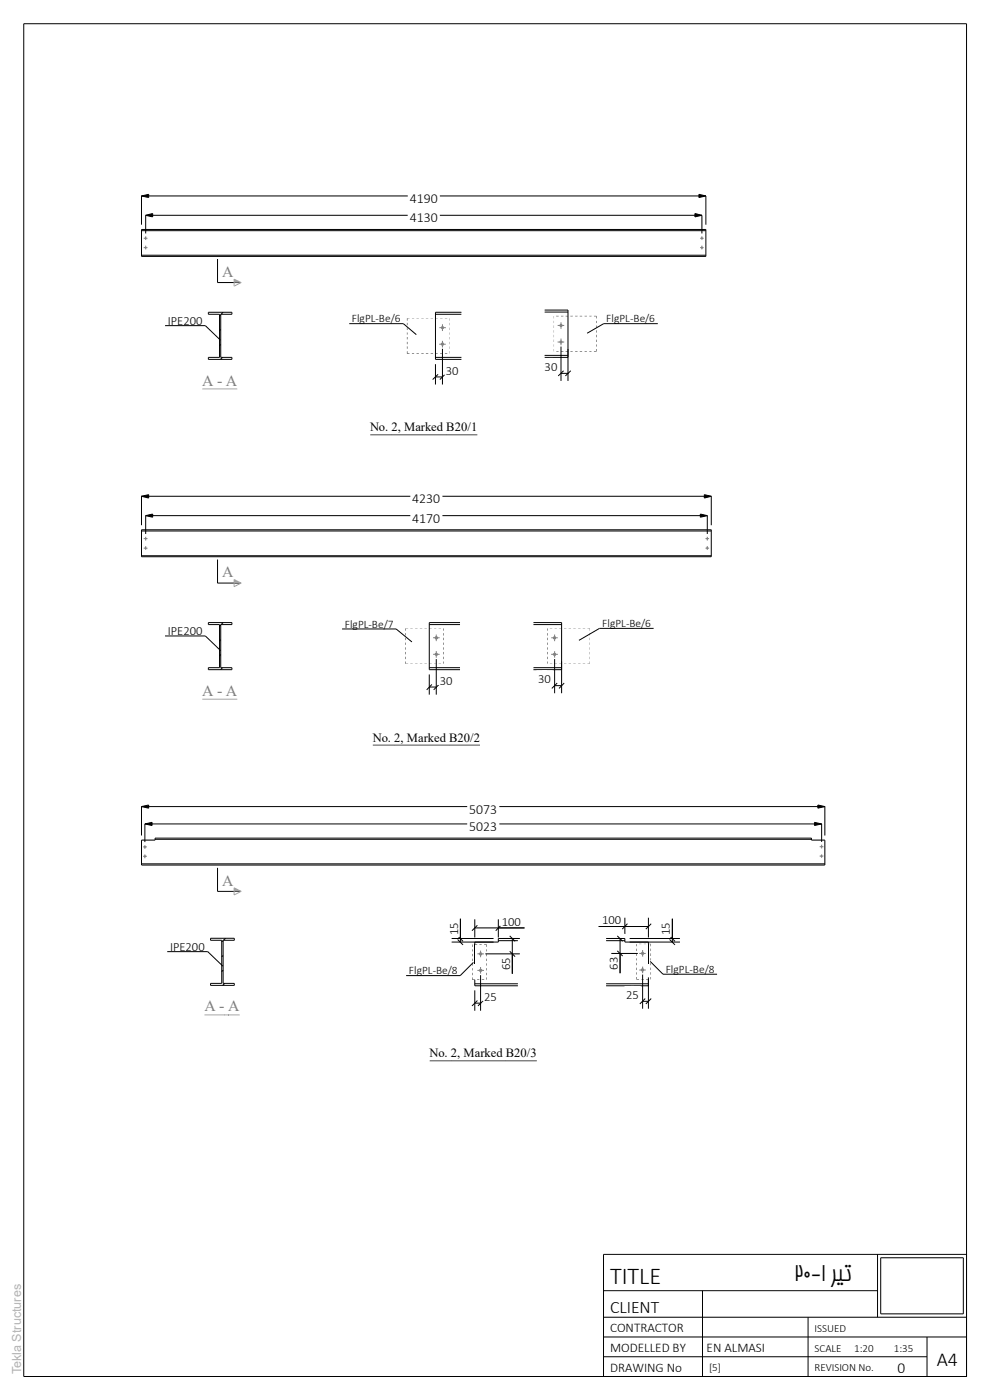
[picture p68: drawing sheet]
<svg xmlns="http://www.w3.org/2000/svg" width="210mm" height="297mm" viewBox="0 0 210 297" stroke-linecap="round" stroke-linejoin="round" font-family="sans-serif">
<defs><g id="words">
<g font-size="5.1">
<text x="129.4" y="272.4">TITLE</text>
<text x="168.5" y="271.7">20-1 ریت</text>
</g>
<text font-size="4.2" x="198.7" y="289.8">A4</text>
<text font-size="3.7" x="129.4" y="278.5">CLIENT</text>
<g font-size="3.3" fill="#7f7f7f">
<text x="47.1" y="58.7">A</text>
<text x="42.9" y="81.8">A - A</text>
<text x="47.1" y="122.5">A</text>
<text x="42.9" y="147.6">A - A</text>
<text x="47.1" y="187.9">A</text>
<text x="43.4" y="214.5">A - A</text>
</g>
<text font-size="3.3" x="190.4" y="291.3">0</text>
<g font-size="2.9">
<text x="86.9" y="47.2">4130</text>
<text x="86.9" y="43">4190</text>
<text x="87.5" y="106.8">4230</text>
<text x="87.5" y="110.9">4170</text>
<text x="99.5" y="172.6">5073</text>
<text x="99.5" y="176.3">5023</text>
</g>
<g font-size="2.8">
<text x="129.4" y="286.8">MODELLED BY</text>
<text x="129.4" y="282.6">CONTRACTOR</text>
<text x="149.9" y="286.8">EN ALMASI</text>
<text x="129.4" y="291">DRAWING No</text>
</g>
<g font-size="2.7">
<text x="35.6" y="68.9">IPE200</text>
<text x="94.6" y="79.5">30</text>
<text x="115.5" y="78.7">30</text>
<text x="78.5" y="91.5">No. 2, Marked B20/1</text>
<text x="35.6" y="134.7">IPE200</text>
<text x="93.3" y="145.3">30</text>
<text x="114.2" y="145">30</text>
<text x="79.1" y="157.3">No. 2, Marked B20/2</text>
<text x="106.4" y="196.4">100</text>
<text x="127.7" y="196">100</text>
<text x="36.1" y="201.7">IPE200</text>
<text x="97.2" y="198.3" transform="rotate(-90 97.2 198.3)">15</text>
<text x="142.1" y="198.3" transform="rotate(-90 142.1 198.3)">15</text>
<text x="108.2" y="205.8" transform="rotate(-90 108.2 205.8)">65</text>
<text x="131" y="205.7" transform="rotate(-90 131 205.7)">63</text>
<text x="102.7" y="212.3">25</text>
<text x="132.8" y="211.9">25</text>
<text x="91.1" y="224.3">No. 2, Marked B20/3</text>
</g>
<text font-size="2.7" fill="#b2b2b2" x="4.5" y="291.5" transform="rotate(-90 4.5 291.5)">Tekla Structures</text>
<g font-size="2.4">
<text x="74.6" y="68.4">FlgPL-Be/6</text>
<text x="128.6" y="68.4">FlgPL-Be/6</text>
<text x="73.2" y="133.1">FlgPL-Be/7</text>
<text x="127.8" y="133.1">FlgPL-Be/6</text>
<text x="86.7" y="206.7">FlgPL-Be/8</text>
<text x="141.2" y="206.4">FlgPL-Be/8</text>
</g>
<g font-size="2.3">
<text x="172.8" y="286.7">SCALE</text>
<text x="172.8" y="282.5">ISSUED</text>
<text x="181.2" y="286.7">1:20</text>
<text x="189.6" y="286.7">1:35</text>
<text x="150.4" y="290.9">[5]</text>
<text x="172.8" y="290.9">REVISION No.</text>
</g>
</g></defs>
<g fill="none" stroke="#000" stroke-width=".21">
<path d="M46.8 73.1l-.2 .2M46.8 69.9l-.2 .3M46.8 66.8l-.2 .3M47.2 75.8l-.4 .4M47.3 66.2l-.4 .5M92.4 75.8h5.5M92.4 66.7h5.5M97.9 66.2h-5.5v10h5.5M46.8 138.8l-.2 .3M46.8 135.7l-.2 .3M46.8 132.6l-.2 .2M47.3 132.1l-.4 .4"/>
<path d="M47.2 141.6l-.4 .5M47.3 199.6l-.3 .2M47.8 199l-.4 .5M47.3 205.8l-.3 .3M47.3 202.7l-.3 .3M47.7 208.6l-.5 .4"/>
</g>
<g fill="#000">
<path d="M86.3 74.5l.1 .5zM86.3 73.5l.1 .5zM86.3 72.5l.1 .5zM86.3 71.5l.1 .5zM86.3 70.5l.1 .5zM86.3 69.5l.1 .5zM86.3 68.5l.1 .5zM86.3 67.5l.1 .5z"/>
<path d="M86.4 67.5h.5zM87.4 67.5h.4zM88.3 67.5h.6zM89.4 67.5h.5zM90.3 67.5h.5zM91.4 67.5h.5z"/>
<path d="M86.4 75l.5 .1zM87.4 75l.4 .1zM88.3 75l.6 .1zM89.4 75l.5 .1zM90.3 75l.5 .1zM91.4 75l.5 .1z"/>
<path d="M92.4 67.5h.4zM93.3 67.5h.6zM94.4 67.5h.5z"/>
<path d="M92.4 75l.4 .1zM93.3 75l.6 .1zM94.4 75l.5 .1z"/>
<path d="M95.3 74.5l.1 .5zM95.3 73.5l.1 .5zM95.3 72.5l.1 .5zM95.3 71.5l.1 .5zM95.3 70.5l.1 .5zM95.3 69.5l.1 .5zM95.3 68.5l.1 .5zM95.3 67.5l.1 .5z"/>
</g>
<circle cx="93.9" cy="69.5" r=".35" fill="#7f7f7f"/>
<path d="M93.2 69.5h1.4M93.9 68.8v1.4" fill="none" stroke="#7f7f7f" stroke-width=".21"/>
<circle cx="93.9" cy="73" r=".35" fill="#7f7f7f"/>
<path d="M93.2 73h1.4M93.9 72.3v1.4" fill="none" stroke="#7f7f7f" stroke-width=".21"/>
<path d="M115.5 65.8h5v10h-5M115.5 66.2h5M115.5 75.4h5M44.2 132.1h5v.4h-2.4v9.1h2.4v.5h-5v-.5h2.4v-9.1h-2.4z" fill="none" stroke="#000" stroke-width=".21"/>
<circle cx="119" cy="69" r=".34" fill="#7f7f7f"/>
<path d="M118.3 69h1.4M119 68.4v1.4" fill="none" stroke="#7f7f7f" stroke-width=".21"/>
<circle cx="119" cy="72.6" r=".34" fill="#7f7f7f"/>
<path d="M118.3 72.6h1.4M119 71.8v1.4" fill="none" stroke="#7f7f7f" stroke-width=".21"/>
<g fill="#000">
<path d="M117.5 74v.5zM117.5 73.1v.4zM117.5 72v.6zM117.5 71v.5zM117.5 70.1v.5zM117.5 69v.6zM117.5 68.1v.4zM117.5 67.1v.5z"/>
<path d="M120 67l.5 .1zM119 67l.5 .1zM118 67l.5 .1z"/>
<path d="M120 74.5l.5 .1zM119 74.5l.5 .1zM118 74.5l.5 .1z"/>
<path d="M126.4 74l.1 .5zM126.4 73.1l.1 .4zM126.4 72l.1 .6zM126.4 71l.1 .5zM126.4 70.1l.1 .5zM126.4 69l.1 .6zM126.4 68.1l.1 .4zM126.4 67.1l.1 .5z"/>
<path d="M126 67l.5 .1zM125 67l.5 .1zM124 67l.5 .1zM123 67l.5 .1zM122 67l.5 .1zM121 67l.5 .1z"/>
<path d="M126 74.5l.5 .1zM125 74.5l.5 .1zM124 74.5l.5 .1zM123 74.5l.5 .1zM122 74.5l.5 .1zM121 74.5l.5 .1z"/>
</g>
<path d="M149.9 114.1h.3v.3h-.3z" fill-rule="evenodd" fill="#7f7f7f"/>
<path d="M149.6 114.3h.8M150 113.9v.8" fill="none" stroke="#7f7f7f" stroke-width=".21"/>
<path d="M149.9 116.1h.3v.3h-.3z" fill-rule="evenodd" fill="#7f7f7f"/>
<path d="M149.6 116.3h.8M150 115.9v.8" fill="none" stroke="#7f7f7f" stroke-width=".21"/>
<path d="M30.8 114.1h.2v.3h-.2z" fill-rule="evenodd" fill="#7f7f7f"/>
<path d="M30.5 114.3h.8M30.9 113.9v.8" fill="none" stroke="#7f7f7f" stroke-width=".21"/>
<path d="M30.8 116.1h.2v.3h-.2z" fill-rule="evenodd" fill="#7f7f7f"/>
<path d="M30.5 116.3h.8M30.9 115.9v.8" fill="none" stroke="#7f7f7f" stroke-width=".21"/>
<path d="M30 112.4h120.9v5.7h-120.9zM30 117.9h120.9M30 112.6h120.9" fill="none" stroke="#000" stroke-width=".21"/>
<path d="M30.8 50.4h.2v.3h-.2z" fill-rule="evenodd" fill="#7f7f7f"/>
<path d="M30.5 50.5h.8M30.9 50.1v.8" fill="none" stroke="#7f7f7f" stroke-width=".21"/>
<path d="M30.8 52.4h.2v.3h-.2z" fill-rule="evenodd" fill="#7f7f7f"/>
<path d="M30.5 52.5h.8M30.9 52.1v.8" fill="none" stroke="#7f7f7f" stroke-width=".21"/>
<path d="M148.7 50.4h.3v.3h-.3z" fill-rule="evenodd" fill="#7f7f7f"/>
<path d="M148.5 50.5h.8M148.9 50.1v.8" fill="none" stroke="#7f7f7f" stroke-width=".21"/>
<circle cx="148.9" cy="52.5" r=".21" fill="#7f7f7f"/>
<path d="M148.5 52.5h.8M148.9 52.1v.8" fill="none" stroke="#7f7f7f" stroke-width=".21"/>
<path d="M30 48.7h119.7v5.7h-119.7zM30 54.1h119.7M30 48.9h119.7M113.2 132.1h5.9v10h-5.9M113.2 132.5h5.9M113.2 141.6h5.9" fill="none" stroke="#000" stroke-width=".21"/>
<circle cx="117.6" cy="135.3" r=".36" fill="#7f7f7f"/>
<path d="M116.9 135.3h1.4M117.6 134.6v1.4" fill="none" stroke="#7f7f7f" stroke-width=".21"/>
<circle cx="117.6" cy="138.8" r=".35" fill="#7f7f7f"/>
<path d="M116.9 138.8h1.4M117.6 138.1v1.4" fill="none" stroke="#7f7f7f" stroke-width=".21"/>
<g fill="#000">
<path d="M86.1 133.3h.5zM87 133.3h.5zM88.1 133.3h.5zM89.1 133.3h.5zM90 133.3h.6z"/>
<path d="M91.1 133.3h.5zM92.1 133.3h.4zM93 133.3h.6z"/>
<path d="M118.6 133.3h.5zM117.6 133.3h.5zM116.6 133.3h.5z"/>
<path d="M124.6 133.3h.5zM123.6 133.3h.5zM122.6 133.3h.5zM121.6 133.3h.5zM120.6 133.3h.5zM119.6 133.3h.5z"/>
<path d="M86 140.3l.1 .5zM86 139.3l.1 .5zM86 138.3l.1 .5zM86 137.3l.1 .5zM86 136.3l.1 .5zM86 135.3l.1 .5zM86 134.3l.1 .5zM86 133.3l.1 .5z"/>
<path d="M86.1 140.8h.5zM87 140.8h.5zM88.1 140.8h.5zM89.1 140.8h.5zM90 140.8h.6z"/>
<path d="M91.1 140.8h.5zM92.1 140.8h.4zM93 140.8h.6z"/>
<path d="M94 140.3l.1 .5zM94 139.3l.1 .5zM94 138.3l.1 .5zM94 137.3l.1 .5zM94 136.3l.1 .5zM94 135.3l.1 .5zM94 134.3l.1 .5zM94 133.3l.1 .5z"/>
<path d="M116.1 140.3l.1 .5zM116.1 139.3l.1 .5zM116.1 138.3l.1 .5zM116.1 137.3l.1 .5zM116.1 136.3l.1 .5zM116.1 135.3l.1 .5zM116.1 134.3l.1 .5zM116.1 133.3l.1 .5z"/>
<path d="M118.6 140.8h.5zM117.6 140.8h.5zM116.6 140.8h.5z"/>
<path d="M125.1 140.3v.5zM125.1 139.3v.5zM125.1 138.3v.5zM125.1 137.3v.5zM125.1 136.3v.5zM125.1 135.3v.5zM125.1 134.3v.5zM125.1 133.3v.5z"/>
<path d="M124.6 140.8h.5zM123.6 140.8h.5zM122.6 140.8h.5zM121.6 140.8h.5zM120.6 140.8h.5zM119.6 140.8h.5z"/>
</g>
<path d="M44.2 66.2h5v.5h-2.4v9.1h2.4v.4h-5v-.4h2.4v-9.1h-2.4z" fill="none" stroke="#000" stroke-width=".21"/>
<circle cx="92.6" cy="135.3" r=".36" fill="#7f7f7f"/>
<path d="M91.9 135.3h1.4M92.5 134.6v1.4" fill="none" stroke="#7f7f7f" stroke-width=".21"/>
<circle cx="92.6" cy="138.8" r=".35" fill="#7f7f7f"/>
<path d="M91.9 138.8h1.4M92.5 138.1v1.4" fill="none" stroke="#7f7f7f" stroke-width=".21"/>
<path d="M91.1 132.5h6.5M97.6 132.1h-6.5v10h6.5M91.1 141.6h6.5M105.7 199.6h4.2M109.9 199.1h-4.2v.8h-5v4.7M100.7 207.9v1.2h9.2M100.7 208.7h9.2" fill="none" stroke="#000" stroke-width=".21"/>
<circle cx="102" cy="202.4" r=".36" fill="#7f7f7f"/>
<path d="M101.3 202.3h1.4M101.9 201.7v1.4" fill="none" stroke="#7f7f7f" stroke-width=".21"/>
<circle cx="102" cy="205.9" r=".35" fill="#7f7f7f"/>
<path d="M101.3 205.9h1.4M101.9 205.1v1.4" fill="none" stroke="#7f7f7f" stroke-width=".21"/>
<g fill="#000">
<path d="M100.2 207.8l.5 .1zM101.2 207.8l.5 .1zM102.2 207.8l.5 .1z"/>
<path d="M100.2 200.4v.5zM100.2 201.4v.4zM100.2 202.3v.6zM100.2 203.4v.5zM100.2 204.3v.5zM100.2 205.4v.5zM100.2 206.4v.5zM100.2 207.3v.6z"/>
<path d="M103.2 207.3l.1 .6zM103.2 206.4l.1 .5zM103.2 205.4l.1 .5zM103.2 204.3l.1 .5zM103.2 203.4l.1 .5zM103.2 202.3l.1 .6zM103.2 201.4l.1 .4zM103.2 200.4l.1 .5z"/>
<path d="M102.7 200.3l.5 .1zM101.7 200.3l.5 .1zM100.7 200.3l.5 .1z"/>
</g>
<circle cx="136.3" cy="202.3" r=".35" fill="#7f7f7f"/>
<path d="M135.6 202.3h1.4M136.3 201.5v1.4" fill="none" stroke="#7f7f7f" stroke-width=".21"/>
<circle cx="136.3" cy="205.8" r=".36" fill="#7f7f7f"/>
<path d="M135.6 205.8h1.4M136.3 205.1v1.4" fill="none" stroke="#7f7f7f" stroke-width=".21"/>
<path d="M128.6 199.1h3.9v.8h5l.1 4.6M128.6 199.6h3.9M128.6 208.7h8.9M137.5 207.8v1.3h-8.9" fill="none" stroke="#000" stroke-width=".21"/>
<g fill="#000">
<path d="M135 207.7l.6 .1zM136.1 207.7l.5 .1zM137 207.7l.5 .1z"/>
<path d="M135 200.3l.1 .4zM135 201.2l.1 .6zM135 202.3l.1 .5zM135 203.3l.1 .4zM135 204.3l.1 .5zM135 205.3l.1 .5zM135 206.2l.1 .6zM135 207.3l.1 .5z"/>
<path d="M137.5 200.2l.5 .1zM136.6 200.2l.4 .1zM135.6 200.2l.5 .1z"/>
<path d="M138 200.3l.1 .4zM138 201.2l.1 .6zM138 202.3l.1 .5zM138 203.3l.1 .4zM138 204.3l.1 .5zM138 205.3l.1 .5zM138 206.2l.1 .6zM138 207.3l.1 .5z"/>
</g>
<path d="M174.1 179.5h.3v.2h-.3z" fill-rule="evenodd" fill="#7f7f7f"/>
<path d="M173.9 179.6h.8M174.3 179.2v.8" fill="none" stroke="#7f7f7f" stroke-width=".21"/>
<path d="M174.1 181.5h.3v.3h-.3z" fill-rule="evenodd" fill="#7f7f7f"/>
<path d="M173.9 181.6h.8M174.3 181.2v.8" fill="none" stroke="#7f7f7f" stroke-width=".21"/>
<path d="M30 178.2h2.9v-.4h139.2v.4h2.9v5.3h-145zM32.9 178.1h139.2M30 183.3h145" fill="none" stroke="#000" stroke-width=".21"/>
<circle cx="30.7" cy="179.7" r=".21" fill="#7f7f7f"/>
<path d="M30.4 179.7h.8M30.7 179.3v.8" fill="none" stroke="#7f7f7f" stroke-width=".21"/>
<path d="M30.6 181.5h.3v.3h-.3z" fill-rule="evenodd" fill="#7f7f7f"/>
<path d="M30.4 181.6h.8M30.7 181.3v.8" fill="none" stroke="#7f7f7f" stroke-width=".21"/>
<g fill="none" stroke="#000" stroke-width=".21">
<path d="M46.1 54.9v5h5M43.6 69.1l3.2 3.1M85.6 68.7l2.7 2.3M128.1 68.7l-3.6 2M46.1 118.7v5h5M43.6 134.9l3.2 3.1M84 133.4l3.4 2.8M127.2 133.3l-4.4 2.5M44.7 199h5v.5h-2.4v9.1h2.4v.4h-5v-.4h2.3v-9.1h-2.3zM46.1 184.1v5h5M44.1 201.9l3.2 3.1M100.4 204.2l-2.8 2.8"/>
<path d="M137.9 204l2.7 2.7"/>
</g>
<path d="M78.5 89.5h22.8v2h-22.8z" fill="#fff"/>
<path d="M78.5 92.2h22.8" fill="none" stroke="#4c4c4c" stroke-width=".21"/>
<path d="M92.4 80h1.5M92.4 77.3v4.3M92.9 79.4l-1.1 1.1M93.9 74v7.6M94.4 79.4l-1.1 1.1" fill="none" stroke="#000" stroke-width=".21"/>
<path d="M94.2 78.1h3.5" fill="none" stroke="#fff" stroke-width="2.8" stroke-linecap="butt"/>
<path d="M74.7 66.2h10.3v1.8h-10.3z" fill="#fff"/>
<path d="M74.1 68.7h11.5" fill="none" stroke="#000" stroke-width=".21"/>
<path d="M35.6 132.3h7.4v2h-7.4z" fill="#fff"/>
<path d="M35 134.9h8.6" fill="none" stroke="#000" stroke-width=".21"/>
<g fill="#fff">
<path d="M42.9 145.1h2.4v2.5h-2.4z"/>
<path d="M46.1 145.1h1.1v2.5h-1.1z"/>
<path d="M47.9 145.1h2.4v2.5h-2.4z"/>
</g>
<path d="M42.9 148.3h7.4" fill="none" stroke="#a8a1a8" stroke-width=".21"/>
<path d="M79.1 155.3h22.7v2h-22.7z" fill="#fff"/>
<path d="M79.1 158.1h22.7" fill="none" stroke="#4c4c4c" stroke-width=".21"/>
<path d="M119 79.2h1.5M119 73.5v7.3M119.5 78.7l-1.1 1.1M120.5 74v6.8M121.1 78.7l-1.2 1.1" fill="none" stroke="#000" stroke-width=".21"/>
<path d="M115.1 77.3h3.6" fill="none" stroke="#fff" stroke-width="2.8" stroke-linecap="butt"/>
<path d="M128.7 66.3h10.2v1.8h-10.2z" fill="#fff"/>
<path d="M128.1 68.7h11.4" fill="none" stroke="#000" stroke-width=".21"/>
<path d="M47.2 119.9h2.4v2.5h-2.4z" fill="#fff"/>
<path d="M49.7 122.9l1.4 .8-1.4 .8z" fill="none" stroke="#a8a1a8" stroke-width=".21"/>
<path d="M49.7 122.9l1.4 .8h-1.4z" fill="#a8a1a8"/>
<g fill="none" stroke="#000" stroke-width=".21">
<path d="M30 41.6v6.1M30 41.6l1.5-.4v.7zM30 41.6h119.7M30.9 45.7v3.8M30.9 45.7l1.5-.4v.7zM30.9 45.7h118M147.4 45.3l1.5 .4-1.5 .3zM148.3 41.2l1.4 .4-1.4 .3zM148.9 45.7v3.8M149.7 41.6v6.1M30 105.3h120.9M30 105.3v6.1"/>
<path d="M30 105.3l1.5-.4v.8zM30.9 109.4h119.1M30.9 109.4v3.9M30.9 109.4l1.5-.4v.7zM148.5 109l1.5 .4-1.5 .3zM149.4 104.9l1.5 .4-1.5 .4zM150 109.4v3.9M150.9 105.3v6.1"/>
</g>
<path d="M30 41.6l1.5-.4v.7zM30.9 45.7l1.5-.4v.7zM147.4 45.3l1.5 .4-1.5 .3zM148.3 41.2l1.4 .4-1.4 .3zM30 105.3l1.5-.4v.8zM30.9 109.4l1.5-.4v.7zM148.5 109l1.5 .4-1.5 .3zM149.4 104.9l1.5 .4-1.5 .4z" fill="#000"/>
<path d="M86.5 45.7h6.8M86.5 41.5h6.8M87 109.4h6.9M87 105.3h6.9" fill="none" stroke="#fff" stroke-width="3.1" stroke-linecap="butt"/>
<path d="M47.2 56.2h2.4v2.5h-2.4z" fill="#fff"/>
<path d="M49.7 59.2l1.4 .7-1.4 .8z" fill="none" stroke="#a8a1a8" stroke-width=".21"/>
<path d="M49.7 59.2l1.4 .7h-1.4z" fill="#a8a1a8"/>
<path d="M127.8 130.9h10.2v1.8h-10.2z" fill="#fff"/>
<path d="M117.6 139.8v7.3M127.2 133.3h11.4M117.6 145.5h1.5M118.2 144.9l-1.1 1.1M119.1 140.3v6.8M119.7 144.9l-1.1 1.1" fill="none" stroke="#000" stroke-width=".21"/>
<path d="M113.8 143.6h3.5" fill="none" stroke="#fff" stroke-width="2.8" stroke-linecap="butt"/>
<g fill="#fff">
<path d="M42.9 79.2h2.4v2.5h-2.4z"/>
<path d="M46.1 79.2h1.1v2.5h-1.1z"/>
<path d="M47.9 79.2h2.4v2.5h-2.4z"/>
</g>
<path d="M42.9 82.5h7.4" fill="none" stroke="#a8a1a8" stroke-width=".21"/>
<path d="M35.6 66.5h7.4v2h-7.4z" fill="#fff"/>
<path d="M35 69.1h8.6M92.5 139.8v7.6M91.1 145.8h1.4M91.1 143.1v4.3M91.6 145.2l-1.1 1.1M93.1 145.2l-1.1 1.1" fill="none" stroke="#000" stroke-width=".21"/>
<path d="M92.9 143.9h3.5" fill="none" stroke="#fff" stroke-width="2.8" stroke-linecap="butt"/>
<path d="M73.2 131h10.2v1.8h-10.2z" fill="#fff"/>
<path d="M72.6 133.4h11.4" fill="none" stroke="#000" stroke-width=".21"/>
<path d="M91.1 222.3h22.8v2h-22.8z" fill="#fff"/>
<path d="M91.1 225h22.8" fill="none" stroke="#4c4c4c" stroke-width=".21"/>
<path d="M100.7 195v3.9M100.7 196.8h10.6M101.3 196.3l-1.2 1.1M105.7 195v3.9M106.3 196.3l-1.1 1.1M100.7 212.8h1.2M100.7 210.1v4.3M101.3 212.3l-1.2 1.1M101.9 206.9v7.5M102.5 212.3l-1.1 1.1" fill="none" stroke="#000" stroke-width=".21"/>
<path d="M106 195h4.9M102.3 211h3.5" fill="none" stroke="#fff" stroke-width="2.8" stroke-linecap="butt"/>
<path d="M86.7 204.6h10.3v1.8h-10.3z" fill="#fff"/>
<path d="M95.8 199.9h8.9M95.8 199.1h8.9M97.1 199.3l1.1 1.1M97.1 198.5l1.1 1.2M97.7 199.1v.8M86.1 207h11.5" fill="none" stroke="#000" stroke-width=".21"/>
<path d="M94.4 195.2h2.8v3.6h-2.8z" fill="#fff"/>
<path d="M97.7 194.9v4.2M106.7 199.1h3.6M108.1 198.5l1.2 1.2M108.7 199.1v3.2M103 202.3h7.3M108.1 201.8l1.2 1.1" fill="none" stroke="#000" stroke-width=".21"/>
<path d="M105.5 202.7h2.7v3.5h-2.7z" fill="#fff"/>
<path d="M108.7 202.3v4.3" fill="none" stroke="#000" stroke-width=".21"/>
<path d="M141.2 204.3h10.3v1.8h-10.3z" fill="#fff"/>
<path d="M129.7 199.1h1.8v3.2M130.9 198.5l1.2 1.2M129.7 202.3h5.6M130.9 201.7l1.2 1.1M136.3 212.4h1.2M136.3 206.8v7.2M136.9 211.8l-1.2 1.2M137.5 207.3v6.7M138.1 211.8l-1.1 1.2M140.6 206.7h11.5" fill="none" stroke="#000" stroke-width=".21"/>
<path d="M132.5 210.6h3.4" fill="none" stroke="#fff" stroke-width="2.8" stroke-linecap="butt"/>
<path d="M128.3 202.6h2.8v3.5h-2.8z" fill="#fff"/>
<path d="M133.6 199.9h10.6M133.6 199.1h10.6M142 199.3l1.2 1.1M142 198.5l1.2 1.2M142.6 199.1v.8M131.5 202.3v4.2" fill="none" stroke="#000" stroke-width=".21"/>
<path d="M139.4 195.2h2.8v3.6h-2.8z" fill="#fff"/>
<path d="M127 196.6h10.5M132.5 194.7v3.4M133.1 196l-1.1 1.1M137.5 194.7v4.2M138.1 196l-1.1 1.1M142.6 194.9v4.2" fill="none" stroke="#000" stroke-width=".21"/>
<path d="M127.3 194.7h4.9" fill="none" stroke="#fff" stroke-width="2.8" stroke-linecap="butt"/>
<path d="M47.2 185.3h2.4v2.5h-2.4z" fill="#fff"/>
<path d="M49.7 188.3l1.4 .8-1.4 .8z" fill="none" stroke="#a8a1a8" stroke-width=".21"/>
<path d="M49.7 188.3l1.4 .8h-1.4z" fill="#a8a1a8"/>
<path d="M30 171.1h145M30 171.1v6.1M30 171.1l1.5-.3v.6zM30.7 174.8h143.6M30.7 174.8v3.8M30.7 174.8l1.6-.3v.6zM172.8 174.5l1.5 .3-1.5 .3zM173.5 170.8l1.5 .3-1.5 .3zM174.3 174.8v3.8M175 171.1v6.1" fill="none" stroke="#000" stroke-width=".21"/>
<path d="M30 171.1l1.5-.3v.6zM30.7 174.8l1.6-.3v.6zM172.8 174.5l1.5 .3-1.5 .3zM173.5 170.8l1.5 .3-1.5 .3z" fill="#000"/>
<path d="M99.1 174.8h6.8M99.1 171.1h6.8" fill="none" stroke="#fff" stroke-width="3" stroke-linecap="butt"/>
<g fill="#fff">
<path d="M43.4 212h2.4v2.5h-2.4z"/>
<path d="M46.6 212h1.1v2.5h-1.1z"/>
<path d="M48.4 212h2.4v2.5h-2.4z"/>
</g>
<path d="M43.4 215.3h7.4" fill="none" stroke="#a8a1a8" stroke-width=".21"/>
<path d="M36.1 199.3h7.3v2h-7.3z" fill="#fff"/>
<path d="M5 5h200v287h-200zM35.5 201.9h8.6M128 279.4h77M128 273.8h58.1M149 273.8v18.2M171.4 279.4v12.6M186.1 266.1v13.3M186.8 266.8h17.5v11.9h-17.5zM205 266.1h-77v25.9M128 287.8h68.6M128 283.6h77M196.6 283.6v8.4" fill="none" stroke="#000" stroke-width=".21"/>
<use href="#words"/>
</svg>
